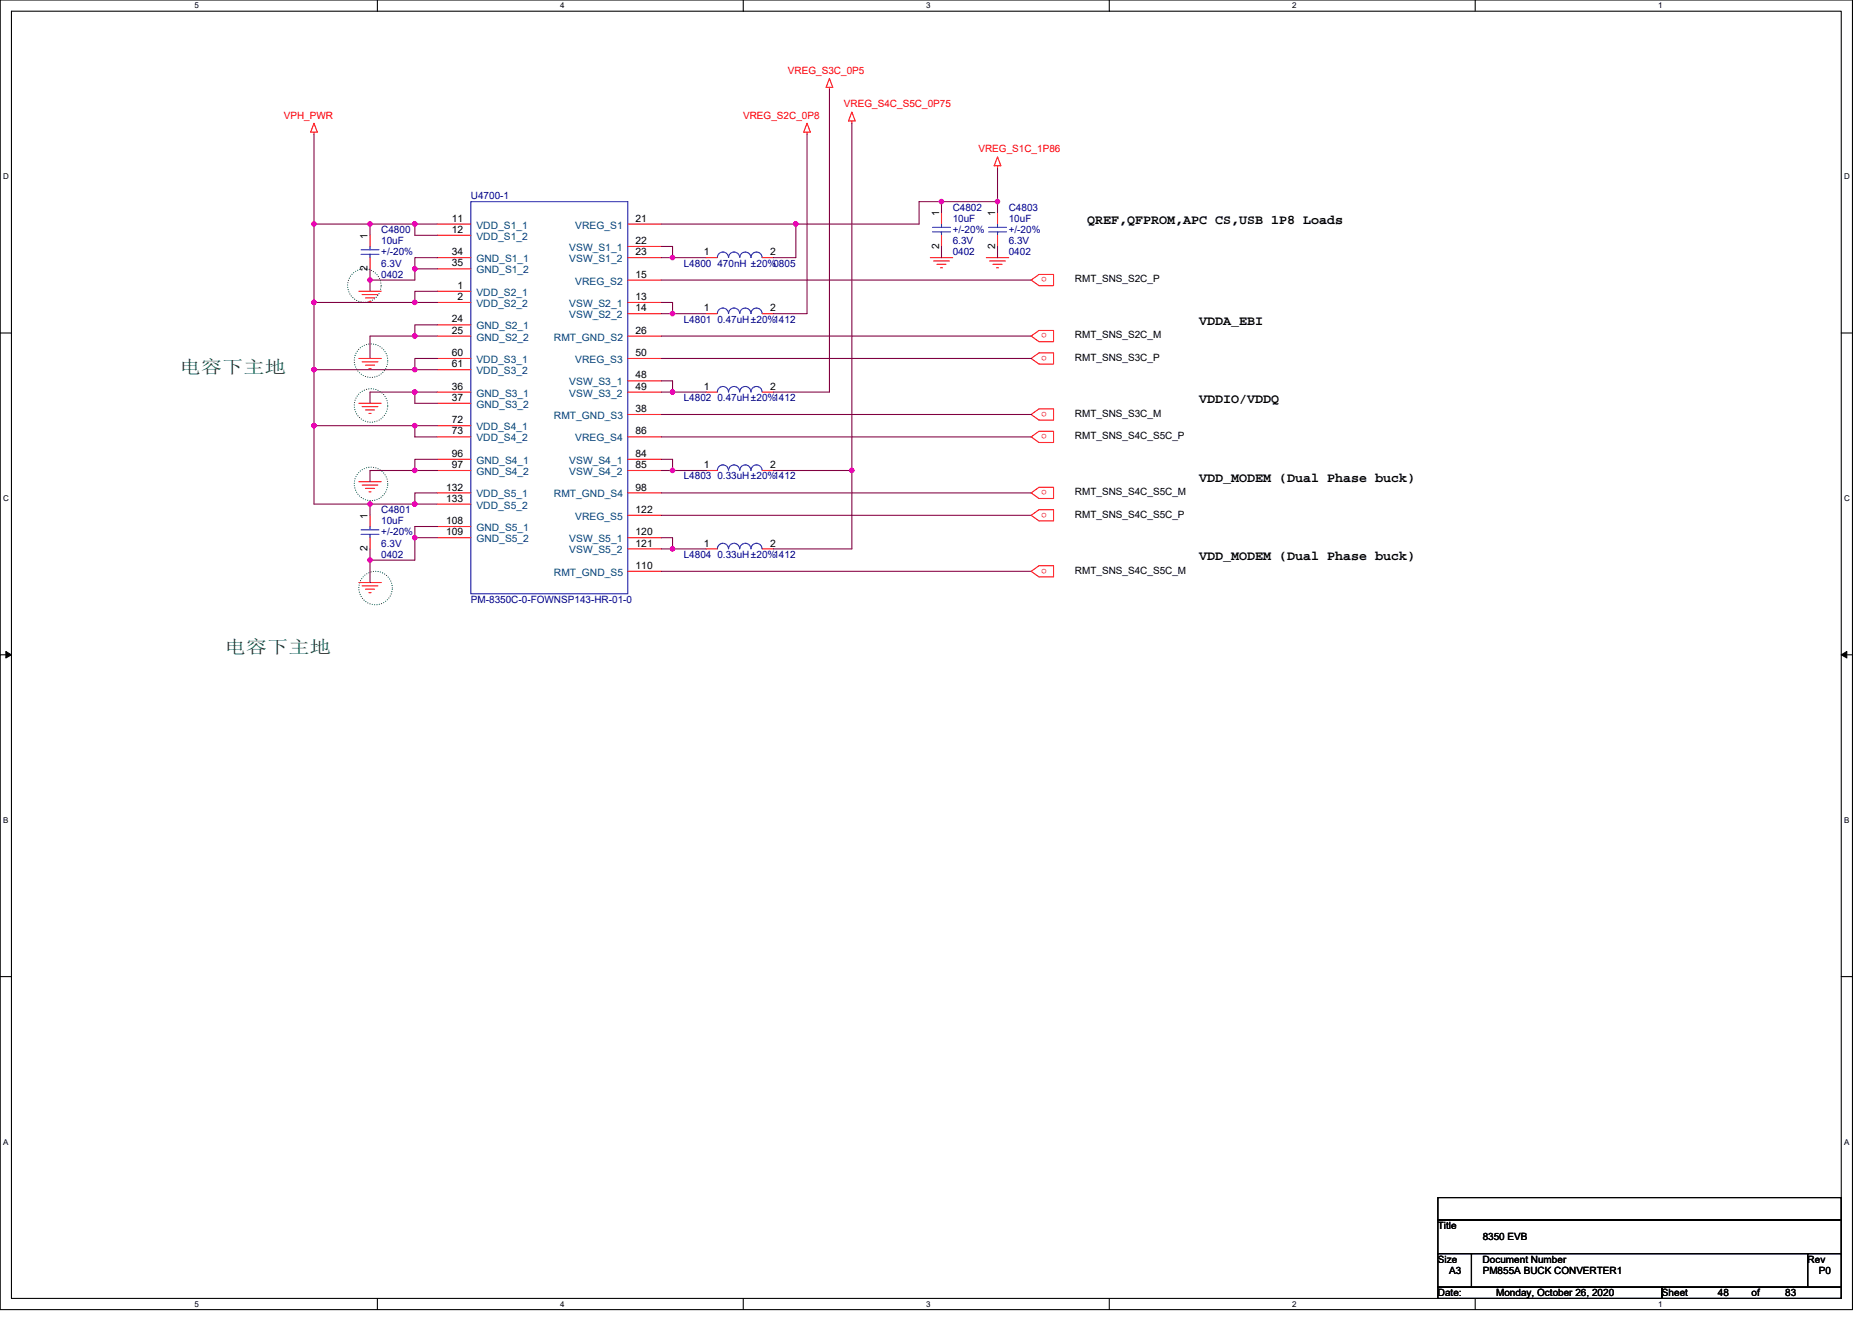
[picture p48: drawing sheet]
<svg xmlns="http://www.w3.org/2000/svg" width="297mm" height="210mm" viewBox="0 0 297 210" stroke-linecap="round" stroke-linejoin="round" font-family="sans-serif">
<defs><g id="words">
<g font-size="2.8" fill="#008000">
<text x="28.5" y="59.2">电容下主地</text>
<text x="35.6" y="103.6">电容下主地</text>
</g>
<g font-size="2.1">
<text x="172.5" y="35.6">QREF,QFPROM,APC CS,USB 1P8 Loads</text>
<text x="190.3" y="51.6">VDDA_EBI</text>
<text x="190.3" y="64">VDDIO/VDDQ</text>
<text x="190.3" y="76.5">VDD_MODEM (Dual Phase buck)</text>
<text x="190.3" y="88.9">VDD_MODEM (Dual Phase buck)</text>
</g>
<g font-size="1.6" fill="#f00">
<text x="125" y="11.7">VREG_S3C_0P5</text>
<text x="133.9" y="17.1">VREG_S4C_S5C_0P75</text>
<text x="45" y="18.8">VPH_PWR</text>
<text x="117.9" y="18.8">VREG_S2C_0P8</text>
<text x="155.3" y="24.2">VREG_S1C_1P86</text>
<text x="166.1" y="44" transform="rotate(180 166.1 44)">o</text>
<text x="166.1" y="52.9" transform="rotate(180 166.1 52.9)">o</text>
<text x="166.1" y="56.5" transform="rotate(180 166.1 56.5)">o</text>
<text x="166.1" y="65.4" transform="rotate(180 166.1 65.4)">o</text>
<text x="166.1" y="68.9" transform="rotate(180 166.1 68.9)">o</text>
<text x="166.1" y="77.8" transform="rotate(180 166.1 77.8)">o</text>
<text x="166.1" y="81.4" transform="rotate(180 166.1 81.4)">o</text>
<text x="166.1" y="90.3" transform="rotate(180 166.1 90.3)">o</text>
</g>
<g font-size="1.6">
<text x="71.7" y="35.2">11</text>
<text x="100.9" y="35.2">21</text>
<text x="149" y="34.3" transform="rotate(-90 149 34.3)">1</text>
<text x="157.9" y="34.3" transform="rotate(-90 157.9 34.3)">1</text>
<text x="58.3" y="37.9" transform="rotate(-90 58.3 37.9)">1</text>
<text x="71.7" y="37">12</text>
<text x="71.7" y="40.5">34</text>
<text x="100.9" y="38.7">22</text>
<text x="100.9" y="40.5">23</text>
<text x="111.7" y="40.5">1</text>
<text x="122.2" y="40.5">2</text>
<text x="149" y="39.5" transform="rotate(-90 149 39.5)">2</text>
<text x="157.9" y="39.5" transform="rotate(-90 157.9 39.5)">2</text>
<text x="58.3" y="43.1" transform="rotate(-90 58.3 43.1)">2</text>
<text x="71.7" y="42.3">35</text>
<text x="72.6" y="45.8">1</text>
<text x="72.6" y="47.6">2</text>
<text x="100.9" y="44.1">15</text>
<text x="100.9" y="47.6">13</text>
<text x="170.6" y="44.8">RMT_SNS_S2C_P</text>
<text x="71.7" y="51.2">24</text>
<text x="71.7" y="53">25</text>
<text x="100.9" y="53">26</text>
<text x="100.9" y="49.4">14</text>
<text x="111.7" y="49.4">1</text>
<text x="122.2" y="49.4">2</text>
<text x="170.6" y="53.7">RMT_SNS_S2C_M</text>
<text x="71.7" y="56.5">60</text>
<text x="71.7" y="58.3">61</text>
<text x="100.9" y="56.5">50</text>
<text x="170.6" y="57.3">RMT_SNS_S3C_P</text>
<text x="71.7" y="61.8">36</text>
<text x="71.7" y="63.6">37</text>
<text x="100.9" y="65.4">38</text>
<text x="100.9" y="60.1">48</text>
<text x="100.9" y="61.8">49</text>
<text x="111.7" y="61.8">1</text>
<text x="122.2" y="61.8">2</text>
<text x="71.7" y="67.2">72</text>
<text x="71.7" y="69">73</text>
<text x="100.9" y="69">86</text>
<text x="170.6" y="66.1">RMT_SNS_S3C_M</text>
<text x="170.6" y="69.7">RMT_SNS_S4C_S5C_P</text>
<text x="70.8" y="77.9">132</text>
<text x="71.7" y="72.5">96</text>
<text x="71.7" y="74.3">97</text>
<text x="100.9" y="77.9">98</text>
<text x="100.9" y="72.5">84</text>
<text x="100.9" y="74.3">85</text>
<text x="111.7" y="74.3">1</text>
<text x="122.2" y="74.3">2</text>
<text x="58.3" y="82.3" transform="rotate(-90 58.3 82.3)">1</text>
<text x="70.8" y="79.6">133</text>
<text x="70.8" y="83.2">108</text>
<text x="100.9" y="81.4">122</text>
<text x="170.6" y="78.6">RMT_SNS_S4C_S5C_M</text>
<text x="170.6" y="82.1">RMT_SNS_S4C_S5C_P</text>
<text x="58.3" y="87.5" transform="rotate(-90 58.3 87.5)">2</text>
<text x="70.8" y="85">109</text>
<text x="100.9" y="85">120</text>
<text x="100.9" y="86.7">121</text>
<text x="111.7" y="86.7">1</text>
<text x="122.2" y="86.7">2</text>
<text x="100.9" y="90.3">110</text>
<text x="170.6" y="91">RMT_SNS_S4C_S5C_M</text>
<text x="228.1" y="195.1">Title</text>
<text x="235.3" y="196.8">8350 EVB</text>
<text x="228.1" y="200.4">Size</text>
<text x="229.9" y="202.2">A3</text>
<text x="235.3" y="200.4">Document Number</text>
<text x="235.3" y="202.2">PM855A BUCK CONVERTER1</text>
<text x="286.8" y="200.4">Rev</text>
<text x="288.6" y="202.2">P0</text>
<text x="228.1" y="205.7">Date:</text>
<text x="237.4" y="205.7">Monday, October 26, 2020</text>
<text x="263.7" y="205.7">Sheet</text>
<text x="272.6" y="205.7">48</text>
<text x="277.9" y="205.7">of</text>
<text x="283.3" y="205.7">83</text>
</g>
<g font-size="1.6" fill="#000080">
<text x="74.7" y="31.6">U4700-1</text>
<text x="151.2" y="33.4">C4802</text>
<text x="151.2" y="35.2">10uF</text>
<text x="160.1" y="33.4">C4803</text>
<text x="160.1" y="35.2">10uF</text>
<text x="60.5" y="37">C4800</text>
<text x="60.5" y="38.8">10uF</text>
<text x="60.5" y="40.5">+/-20%</text>
<text x="151.2" y="40.5">0402</text>
<text x="151.2" y="38.8">6.3V</text>
<text x="151.2" y="37">+/-20%</text>
<text x="160.1" y="40.5">0402</text>
<text x="160.1" y="38.8">6.3V</text>
<text x="160.1" y="37">+/-20%</text>
<text x="60.5" y="44.1">0402</text>
<text x="60.5" y="42.3">6.3V</text>
<text x="108.5" y="42.3">L4800 470nH ±20%0805</text>
<text x="108.5" y="51.2">L4801 0.47uH±20%1412</text>
<text x="108.5" y="63.6">L4802 0.47uH±20%1412</text>
<text x="108.5" y="76.1">L4803 0.33uH±20%1412</text>
<text x="60.5" y="81.4">C4801</text>
<text x="60.5" y="83.2">10uF</text>
<text x="60.5" y="88.5">0402</text>
<text x="60.5" y="86.8">6.3V</text>
<text x="60.5" y="85">+/-20%</text>
<text x="108.5" y="88.5">L4804 0.33uH±20%1412</text>
<text x="74.7" y="95.7">PM-8350C-0-FOWNSP143-HR-01-0</text>
</g>
<g font-size="1.6" fill="#004080">
<text x="75.6" y="36.3">VDD_S1_1</text>
<text x="75.6" y="38.1">VDD_S1_2</text>
<text x="75.6" y="41.6">GND_S1_1</text>
<text x="90.3" y="39.8">VSW_S1_1</text>
<text x="90.3" y="41.6">VSW_S1_2</text>
<text x="91.3" y="36.3">VREG_S1</text>
<text x="75.6" y="43.4">GND_S1_2</text>
<text x="75.6" y="46.9">VDD_S2_1</text>
<text x="91.3" y="45.2">VREG_S2</text>
<text x="75.6" y="48.7">VDD_S2_2</text>
<text x="75.6" y="52.3">GND_S2_1</text>
<text x="90.3" y="48.7">VSW_S2_1</text>
<text x="90.3" y="50.5">VSW_S2_2</text>
<text x="75.6" y="54.1">GND_S2_2</text>
<text x="75.6" y="57.6">VDD_S3_1</text>
<text x="75.6" y="59.4">VDD_S3_2</text>
<text x="87.9" y="54.1">RMT_GND_S2</text>
<text x="91.3" y="57.6">VREG_S3</text>
<text x="75.6" y="62.9">GND_S3_1</text>
<text x="75.6" y="64.7">GND_S3_2</text>
<text x="90.3" y="61.2">VSW_S3_1</text>
<text x="90.3" y="62.9">VSW_S3_2</text>
<text x="75.6" y="68.3">VDD_S4_1</text>
<text x="75.6" y="70.1">VDD_S4_2</text>
<text x="87.9" y="66.5">RMT_GND_S3</text>
<text x="91.3" y="70.1">VREG_S4</text>
<text x="75.6" y="73.6">GND_S4_1</text>
<text x="75.6" y="75.4">GND_S4_2</text>
<text x="90.3" y="73.6">VSW_S4_1</text>
<text x="90.3" y="75.4">VSW_S4_2</text>
<text x="75.6" y="79">VDD_S5_1</text>
<text x="75.6" y="80.7">VDD_S5_2</text>
<text x="87.9" y="79">RMT_GND_S4</text>
<text x="91.3" y="82.5">VREG_S5</text>
<text x="75.6" y="84.3">GND_S5_1</text>
<text x="75.6" y="86.1">GND_S5_2</text>
<text x="90.3" y="86.1">VSW_S5_1</text>
<text x="90.3" y="87.8">VSW_S5_2</text>
<text x="87.9" y="91.4">RMT_GND_S5</text>
</g>
<g font-size="1.3">
<text x="30.8" y="1.3">5</text>
<text x="88.9" y="1.3">4</text>
<text x="147" y="1.3">3</text>
<text x="205" y="1.3">2</text>
<text x="263.1" y="1.3">1</text>
<text x=".5" y="28.4">D</text>
<text x="292.6" y="28.4">D</text>
<text x=".5" y="79.5">C</text>
<text x="292.6" y="79.5">C</text>
<text x=".5" y="130.6">B</text>
<text x="292.6" y="130.6">B</text>
<text x=".5" y="181.7">A</text>
<text x="292.6" y="181.7">A</text>
<text x="30.8" y="207.4">5</text>
<text x="88.9" y="207.4">4</text>
<text x="147" y="207.4">3</text>
<text x="205" y="207.4">2</text>
<text x="263.1" y="207.4">1</text>
</g>
</g></defs>
<path d="M0 0h293.9v207.9h-293.9zM1.8 1.8h290.4v204.3h-290.4z" fill="none" stroke="#000" stroke-width=".17"/>
<g fill="#fff">
<path d="M30.8 .2h.7v1.4h-.7z"/>
<path d="M30.8 206.3h.7v1.4h-.7z"/>
</g>
<path d="M59.9 0v1.8M59.9 206.1v1.8" fill="none" stroke="#000" stroke-width=".17"/>
<g fill="#fff">
<path d="M88.9 .2h.7v1.4h-.7z"/>
<path d="M88.9 206.3h.7v1.4h-.7z"/>
</g>
<path d="M117.9 0v1.8M117.9 206.1v1.8" fill="none" stroke="#000" stroke-width=".17"/>
<g fill="#fff">
<path d="M147 .2h.7v1.4h-.7z"/>
<path d="M147 206.3h.7v1.4h-.7z"/>
</g>
<path d="M176 0v1.8M176 206.1v1.8" fill="none" stroke="#000" stroke-width=".17"/>
<g fill="#fff">
<path d="M205 .2h.7v1.4h-.7z"/>
<path d="M205 206.3h.7v1.4h-.7z"/>
</g>
<path d="M234.1 0v1.8M234.1 206.1v1.8" fill="none" stroke="#000" stroke-width=".17"/>
<g fill="#fff">
<path d="M263.1 .2h.7v1.4h-.7z"/>
<path d="M263.1 206.3h.7v1.4h-.7z"/>
<path d="M.5 27.3h.9v1.4h-.9z"/>
<path d="M292.6 27.3h.9v1.4h-.9z"/>
<path d="M.5 78.4h.9v1.4h-.9z"/>
<path d="M292.6 78.4h.9v1.4h-.9z"/>
</g>
<path d="M0 52.9h1.8M292.2 52.9h1.7" fill="none" stroke="#000" stroke-width=".17"/>
<g fill="#fff">
<path d="M.5 129.5h.8v1.4h-.8z"/>
<path d="M292.6 129.5h.9v1.4h-.9z"/>
</g>
<path d="M0 103.9h1.8M292.2 103.9h1.7" fill="none" stroke="#000" stroke-width=".17"/>
<path d="M.9 103.4l.9 .5-.9 .5zM292.2 103.9l.8-.5v1z" fill="#000" stroke="#000" stroke-width=".16"/>
<g fill="#fff">
<path d="M.5 180.5h.8v1.4h-.8z"/>
<path d="M292.6 180.5h.9v1.4h-.9z"/>
</g>
<path d="M0 155h1.8M292.2 155h1.7M228.2 190.1h64v3.5h-64zM228.2 193.6h64v5.4h-64zM228.2 199h5.3v5.3h-5.3zM233.5 199h53.3v5.3h-53.3zM286.8 199h5.4v5.3h-5.4zM228.2 204.3h35.5v1.8h-35.5zM263.7 204.3h28.5v1.8h-28.5z" fill="none" stroke="#000" stroke-width=".17"/>
<g fill="none" stroke="#008000" stroke-width=".17" stroke-dasharray="0 .3">
<circle cx="57.8" cy="45.3" r="2.66"/>
<circle cx="58.9" cy="57.2" r="2.66"/>
<circle cx="58.9" cy="64.4" r="2.66"/>
<circle cx="58.9" cy="76.8" r="2.66"/>
<circle cx="59.6" cy="93.3" r="2.66"/>
</g>
<g fill="none" stroke="#f00" stroke-width=".17">
<path d="M49.8 19.6l.6 1.4h-1.1zM128.1 19.6l.5 1.4h-1.1zM131.6 12.4l.5 1.5h-1zM131.6 13.9v.3M135.2 17.8l.5 1.4h-1.1zM135.2 19.2v.4M49.8 21v.3M58.7 37.3v1.8M69.4 35.6h5.3M69.4 37.3h5.3M99.6 35.6h5.3M99.6 39.1h5.3"/>
<path d="M128.1 21v.3M149.4 33.8v1.8M149.4 37.3v1.8M158.3 24.9l.5 1.4h-1zM158.3 26.3v.4M158.3 33.8v1.8M158.3 37.3v1.8M56.9 46.2h3.6M56.9 56.9h3.6M57.5 46.8h2.5M57.5 57.4h2.5M58 47.3h1.4"/>
<path d="M58 58h1.4M58.5 47.8h.4M58.5 58.5h.4M58.7 40.9v1.8M69.4 40.9h5.3M69.4 42.7h5.3M69.4 46.2h5.3M69.4 48h5.3M69.4 51.6h5.3M69.4 53.3h5.3M69.4 56.9h5.3M69.4 58.7h5.3"/>
<path d="M99.6 40.9h5.3M99.6 44.4h5.3M99.6 48h5.3M99.6 49.8h5.3M99.6 53.3h5.3M99.6 56.9h5.3M112.1 49.8h1.7M112.1 40.9h1.7M120.9 49.8h1.8M120.9 40.9h1.8M147.6 40.9h3.6M148.1 41.4h2.5"/>
<path d="M148.7 42h1.4M149.2 42.5h.4M156.5 40.9h3.6M157 41.4h2.5M157.6 42h1.4M158.1 42.5h.4M163.6 44.4l1.3-.8h2.3v1.7h-2.3zM163.6 53.3l1.3-.8h2.3v1.7h-2.3zM163.6 56.9l1.3-.9h2.3v1.8h-2.3zM56.9 64h3.6M56.9 76.5h3.6M57.5 64.5h2.5"/>
<path d="M57.5 77h2.5M58 65.1h1.4M58 77.5h1.4M58.5 65.6h.4M58.5 78.1h.4M69.4 62.2h5.3M69.4 64h5.3M69.4 67.6h5.3M69.4 69.3h5.3M69.4 72.9h5.3M69.4 74.7h5.3M69.4 78.2h5.3"/>
<path d="M99.6 60.5h5.3M99.6 62.2h5.3M99.6 65.8h5.3M99.6 69.3h5.3M99.6 72.9h5.3M99.6 74.7h5.3M99.6 78.2h5.3M112.1 74.7h1.7M112.1 62.2h1.7M120.9 74.7h1.8M120.9 62.2h1.8M163.6 65.8l1.3-.9h2.3v1.8h-2.3z"/>
<path d="M163.6 69.3l1.3-.8h2.3v1.7h-2.3zM163.6 78.2l1.3-.9h2.3v1.8h-2.3zM56.9 92.5h3.6M57.5 93h2.5M58 93.5h1.4M58.5 94.1h.4M58.7 81.8v1.8M58.7 85.3v1.8M69.4 80h5.3M69.4 83.6h5.3M69.4 85.3h5.3M99.6 81.8h5.3"/>
<path d="M99.6 85.3h5.3M99.6 87.1h5.3M99.6 90.7h5.3M112.1 87.1h1.7M120.9 87.1h1.8M163.6 81.8l1.3-.9h2.3v1.8h-2.3zM163.6 90.7l1.3-.9h2.3v1.8h-2.3z"/>
</g>
<g fill="none" stroke="#00f" stroke-width=".17">
<path d="M57.3 39.6h2.8M58.7 39.1v.5M74.7 32h24.9v62.2h-24.9zM148 36.1h2.8M148 36.8h2.8M149.4 35.6v.5M149.4 36.8v.5M156.9 36.1h2.8M156.9 36.8h2.8M158.3 35.6v.5M158.3 36.8v.5M57.3 40.4h2.8"/>
<path d="M58.7 40.4v.5M119.1 49.8a.89 .89 0 0 0-.8-.9 .89 .89 0 0 0-.9 .9 .89 .89 0 0 0-.9-.9 .89 .89 0 0 0-.9 .9 .88 .88 0 0 0-.9-.9 .88 .88 0 0 0-.9 .9M119.1 40.9a.89 .89 0 0 0-.8-.9 .89 .89 0 0 0-.9 .9 .89 .89 0 0 0-.9-.9 .89 .89 0 0 0-.9 .9 .88 .88 0 0 0-.9-.9 .88 .88 0 0 0-.9 .9M120.9 49.8a.88 .88 0 0 0-.9-.9 .88 .88 0 0 0-.8 .9M120.9 40.9a.88 .88 0 0 0-.9-.9 .88 .88 0 0 0-.8 .9M119.1 74.7a.89 .89 0 0 0-.8-.9 .89 .89 0 0 0-.9 .9 .89 .89 0 0 0-.9-.9 .89 .89 0 0 0-.9 .9 .88 .88 0 0 0-.9-.9 .88 .88 0 0 0-.9 .9M119.1 62.2a.89 .89 0 0 0-.8-.9 .89 .89 0 0 0-.9 .9 .89 .89 0 0 0-.9-.9 .89 .89 0 0 0-.9 .9 .88 .88 0 0 0-.9-.9 .88 .88 0 0 0-.9 .9M120.9 74.7a.88 .88 0 0 0-.9-.9 .88 .88 0 0 0-.8 .9M120.9 62.2a.88 .88 0 0 0-.9-.9 .88 .88 0 0 0-.8 .9M57.3 84.1h2.8M57.3 84.8h2.8M58.7 83.6v.5"/>
<path d="M58.7 84.8v.5M119.1 87.1a.89 .89 0 0 0-.8-.9 .89 .89 0 0 0-.9 .9 .89 .89 0 0 0-.9-.9 .89 .89 0 0 0-.9 .9 .88 .88 0 0 0-.9-.9 .88 .88 0 0 0-.9 .9M120.9 87.1a.88 .88 0 0 0-.9-.9 .88 .88 0 0 0-.8 .9"/>
</g>
<g fill="none" stroke="#800040" stroke-width=".17">
<path d="M131.6 14.2v48h-8.9M135.2 19.6v55.1M49.8 35.6h8.9M49.8 21.3v14.3M49.8 35.6v12.4M65.8 35.6h-7.1v1.7M69.4 35.6h-3.6v1.7h3.6M104.9 39.1h1.8v1.8M104.9 35.6h21.4M126.3 35.6v5.3h-3.6M128.1 21.3v28.5h-5.4M149.4 32h8.9"/>
<path d="M149.4 32h-3.6v3.6h-19.5M149.4 32v1.8M149.4 39.1v1.8M158.3 26.7v5.3M158.3 32v1.8M158.3 39.1v1.8M49.8 48v10.7M49.8 58.7v8.9M49.8 48h16M49.8 58.7h16M58.7 42.7v1.7M65.8 42.7v1.7h-7.1v1.8"/>
<path d="M65.8 53.3h-7.1v3.6M65.8 42.7h3.6M65.8 48h3.6M65.8 53.3h3.6M65.8 58.7h3.6M69.4 40.9h-3.6v1.8M69.4 46.2h-3.6v1.8M69.4 51.6h-3.6v1.7M69.4 56.9h-3.6v1.8M104.9 53.3h58.7M104.9 56.9h58.7M104.9 44.4h58.7"/>
<path d="M104.9 40.9h1.8M104.9 49.8h1.8M104.9 48h1.8v1.8M106.7 40.9h5.4M106.7 49.8h5.4M49.8 67.6v12.4h8.9M49.8 67.6h16M65.8 62.2h-7.1v1.8M65.8 62.2v1.8h3.6M65.8 67.6v1.7h3.6M65.8 74.7h-7.1v1.8M65.8 62.2h3.6"/>
<path d="M65.8 67.6h3.6M65.8 74.7h3.6M69.4 72.9h-3.6v1.8M69.4 78.2h-3.6v1.8M104.9 65.8h58.7M104.9 69.3h58.7M104.9 78.2h58.7M104.9 62.2h1.8M104.9 60.5h1.8v1.7M104.9 72.9h1.8v1.8h-1.8M106.7 62.2h5.4M106.7 74.7h5.4"/>
<path d="M122.7 74.7h12.5M135.2 74.7v12.4h-12.5M58.7 88.9v3.6M58.7 80v1.8M58.7 87.1v1.8M58.7 80h7.1M65.8 85.3v3.6h-7.1M65.8 80h3.6M65.8 85.3h3.6M69.4 83.6h-3.6v1.7M104.9 81.8h58.7M104.9 90.7h58.7"/>
<path d="M104.9 85.3h1.8v1.8h-1.8M106.7 87.1h5.4"/>
</g>
<g fill="#f0f" stroke="#f0f" stroke-width=".17">
<circle cx="49.8" cy="35.5" r=".35"/>
<circle cx="58.7" cy="35.5" r=".35"/>
<circle cx="65.8" cy="35.5" r=".35"/>
<circle cx="126.3" cy="35.5" r=".35"/>
<circle cx="106.7" cy="40.9" r=".35"/>
<circle cx="65.8" cy="42.7" r=".35"/>
<circle cx="58.7" cy="44.4" r=".35"/>
<circle cx="49.8" cy="58.7" r=".35"/>
<circle cx="49.8" cy="48" r=".35"/>
<circle cx="65.8" cy="48" r=".35"/>
<circle cx="65.8" cy="53.3" r=".35"/>
<circle cx="65.8" cy="58.7" r=".35"/>
<circle cx="65.8" cy="62.2" r=".35"/>
<circle cx="49.8" cy="67.6" r=".35"/>
<circle cx="65.8" cy="67.6" r=".35"/>
<circle cx="65.8" cy="74.7" r=".35"/>
<circle cx="65.8" cy="80" r=".35"/>
<circle cx="58.7" cy="80" r=".35"/>
<circle cx="58.7" cy="88.9" r=".35"/>
<circle cx="65.8" cy="85.3" r=".35"/>
<circle cx="158.3" cy="32" r=".35"/>
<circle cx="149.4" cy="32" r=".35"/>
<circle cx="106.7" cy="49.8" r=".35"/>
<circle cx="106.7" cy="62.2" r=".35"/>
<circle cx="106.7" cy="74.7" r=".35"/>
<circle cx="106.7" cy="87.1" r=".35"/>
<circle cx="135.2" cy="74.7" r=".35"/>
</g>
<use href="#words"/>
</svg>
